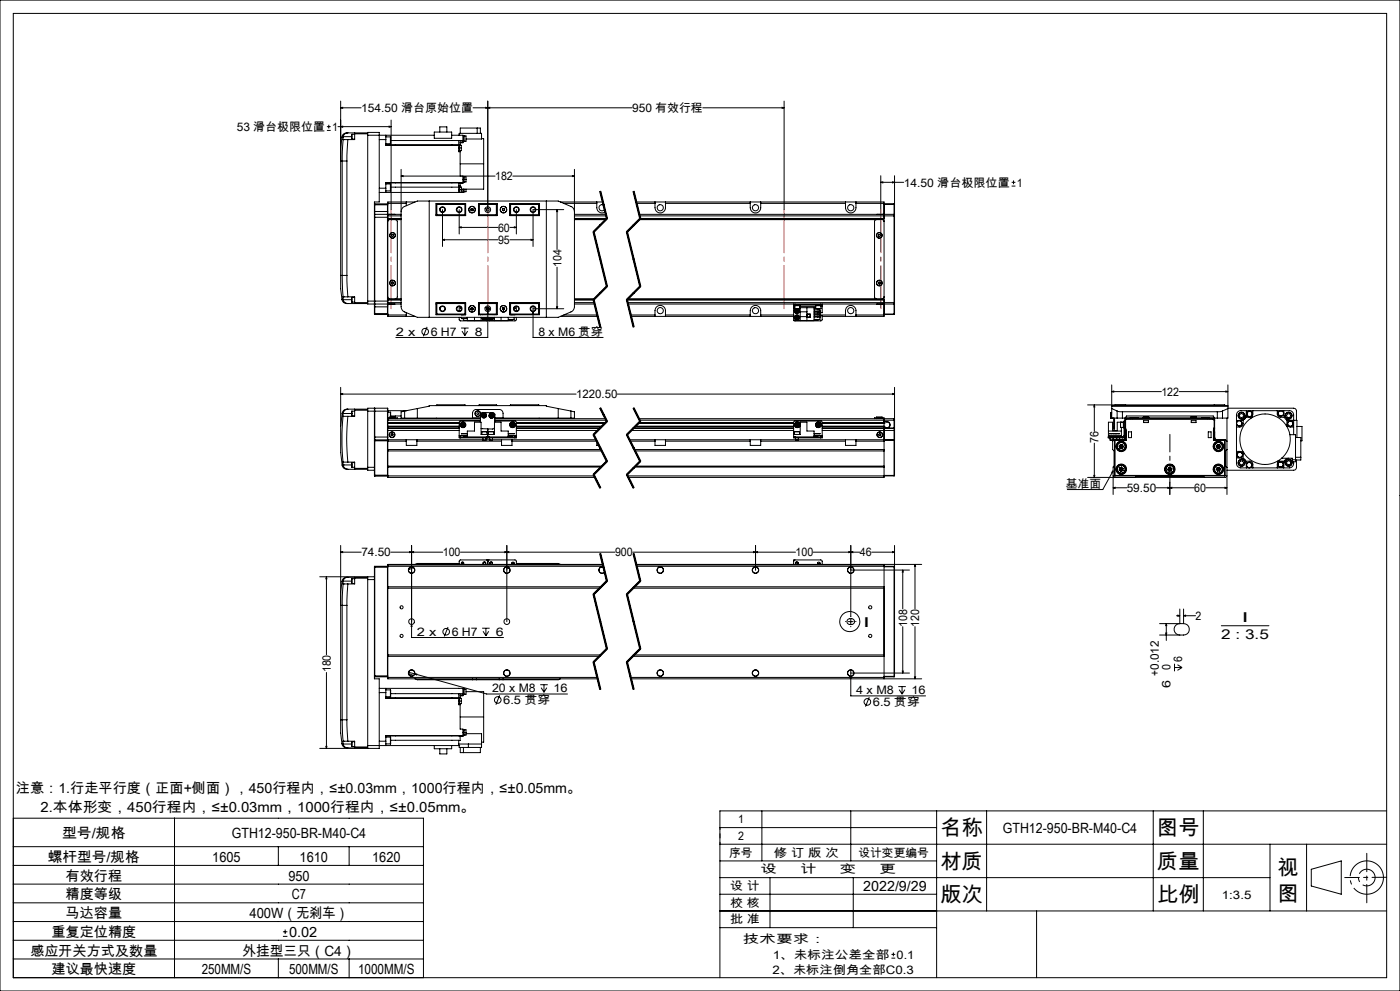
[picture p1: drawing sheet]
<svg xmlns="http://www.w3.org/2000/svg" width="420mm" height="297mm" viewBox="0 0 420 297" stroke-linecap="round" stroke-linejoin="round" font-family="sans-serif">
<defs><g id="words">
<g font-size="6.3">
<text x="282.1" y="250.3">名称</text>
<text x="347.1" y="250.3">图号</text>
<text x="282.1" y="260.3">材质</text>
<text x="347.1" y="260.3">质量</text>
<text x="383.3" y="262.1">视</text>
<text x="383.3" y="269.9">图</text>
<text x="282.1" y="270.3">版次</text>
<text x="347.1" y="270.3">比例</text>
</g>
<g font-size="4.2">
<text x="4.8" y="237.6">注意：1.行走平行度（正面+侧面），450行程内，≤±0.03mm，1000行程内，≤±0.05mm。</text>
<text x="12.2" y="243.3">2.本体形变，450行程内，≤±0.03mm，1000行程内，≤±0.05mm。</text>
<text x="18.6" y="251.3">型号/规格</text>
<text x="69.5" y="251.3">GTH12-950-BR-M40-C4</text>
<text x="300.8" y="249.5">GTH12-950-BR-M40-C4</text>
<text x="14.4" y="258.3">螺杆型号/规格</text>
<text x="19.7" y="263.9">有效行程</text>
<text x="63.7" y="258.3">1605</text>
<text x="86.5" y="263.9">950</text>
<text x="89.9" y="258.3">1610</text>
<text x="111.7" y="258.3">1620</text>
<text x="19.7" y="269.5">精度等级</text>
<text x="87.6" y="269.5">C7</text>
<text x="259" y="267">2022/9/29</text>
<text x="19.7" y="275.2">马达容量</text>
<text x="74.9" y="275.2">400W（无刹车）</text>
<text x="15.5" y="280.8">重复定位精度</text>
<text x="86.7" y="280.8">0.02</text>
<text x="9.1" y="286.4">感应开关方式及数量</text>
<text x="72.7" y="286.4">外挂型三只（C4）</text>
<text x="15.5" y="292">建议最快速度</text>
<text x="60.5" y="292">250MM/S</text>
<text x="86.7" y="292">500MM/S</text>
<text x="107.4" y="292">1000MM/S</text>
</g>
<g font-size="4.1">
<text x="259" y="187.8">I</text>
<text x="366.4" y="191.6">2 : 3.5</text>
<text x="372.5" y="186.4">I</text>
</g>
<g font-size="3.5">
<text x="108.4" y="33.6">154.50 滑台原始位置</text>
<text x="189.6" y="33.6">950 有效行程</text>
<text x="71" y="39.2">53 滑台极限位置 1</text>
<text x="148.5" y="54">182</text>
<text x="271.1" y="55.9">14.50 滑台极限位置 1</text>
<text x="149.4" y="69.4">60</text>
<text x="149.4" y="73.1">95</text>
<text x="168.4" y="80.1" transform="rotate(-90 168.4 80.1)">104</text>
<text x="118.8" y="100.6">2 x</text>
<text x="129.2" y="100.6">6 H7</text>
<text x="142.4" y="100.6">8</text>
<text x="161.5" y="100.6">8 x M6 贯穿</text>
<text x="172.9" y="119.3">1220.50</text>
<text x="348.4" y="118.6">122</text>
<text x="329.6" y="132.8" transform="rotate(-90 329.6 132.8)">76</text>
<text x="319.8" y="146.2">基准面</text>
<text x="338" y="147.5">59.50</text>
<text x="358.3" y="147.5">60</text>
<text x="108.4" y="166.7">74.50</text>
<text x="132.9" y="166.7">100</text>
<text x="184.5" y="166.7">900</text>
<text x="238.7" y="166.7">100</text>
<text x="258" y="166.7">46</text>
<text x="358.7" y="185.8">2</text>
<text x="125.1" y="190.6">2 x</text>
<text x="135.5" y="190.6">6 H7</text>
<text x="148.7" y="190.6">6</text>
<text x="272.1" y="187.8" transform="rotate(-90 272.1 187.8)">108</text>
<text x="275.8" y="187.8" transform="rotate(-90 275.8 187.8)">120</text>
<text x="99.2" y="201.5" transform="rotate(-90 99.2 201.5)">180</text>
<text x="347.6" y="202.5" transform="rotate(-90 347.6 202.5)">+0.012</text>
<text x="351.2" y="200.8" transform="rotate(-90 351.2 200.8)">0</text>
<text x="354.7" y="198.3" transform="rotate(-90 354.7 198.3)">6</text>
<text x="147.6" y="207.5">20 x M8</text>
<text x="166" y="207.5">16</text>
<text x="256.8" y="208.1">4 x M8</text>
<text x="273.4" y="208.1">16</text>
<text x="351.2" y="206.1" transform="rotate(-90 351.2 206.1)">6</text>
<text x="151" y="211">6.5 贯穿</text>
<text x="261.9" y="211.6">6.5 贯穿</text>
<text x="221.4" y="246.8">1</text>
<text x="221.4" y="251.8">2</text>
<text x="218.8" y="256.8">序号</text>
<text x="232.2" y="256.8">修 订 版 次</text>
<text x="257.5" y="256.8">设计变更编号</text>
<text x="228.2" y="261.8">设</text>
<text x="240.1" y="261.8">计</text>
<text x="252" y="261.8">变</text>
<text x="263.9" y="261.8">更</text>
<text x="219.1" y="266.7">设 计</text>
<text x="366.6" y="269.3">1:3.5</text>
<text x="219.1" y="271.7">校 核</text>
<text x="219.1" y="276.7">批 准</text>
<text x="222.9" y="282.7">技术要求：</text>
<text x="231.8" y="287.3">1、未标注公差全部 0.1</text>
<text x="231.7" y="291.8">2、未标注倒角全部C0.3</text>
</g>
</g></defs>
<g fill="none" stroke="#000" stroke-width=".3">
<path d="M0 0h420v297h-420zM4 4h412v289h-412zM98.1 39.1h1.1M98.1 38h1.1M98.6 37.4v1.1M101.4 38h15.9M102.2 32.3l.6-.1v.3zM102.2 38l.6-.2v.3zM102.2 32.3h6.1M102.2 30.3v52.2M104.4 39.8h-.4a1.43 1.43 0 0 0-1.4 1.3M104.4 39.8a1.4 1.4 0 0 0-1.5 1.2"/>
<path d="M104.4 39.8h5.9M106.4 39.8v.3M116.7 37.8l.6 .2-.6 .1zM117.3 36v26.8M130.3 39.6h5.2v1.8h-5.2zM131.9 39.6v-1.6h2.2v1.6M138.1 40v-1.6h6v1.6M141.9 32.3h47.7M143.2 38.4v1.6M145.7 32.2l.6 .1-.6 .2zM146.3 30.3v32.5M146.3 32.3l.6-.1v.3z"/>
<path d="M210.8 32.3h24.4M234.6 32.2l.6 .1-.6 .2zM235.2 30.3v32.5M102.6 41.1l-.4 3.2v4h.5M102.6 41.1h.3M102.7 48.3h1.4M102.7 48.3v34.2M102.9 41.1v.7M102.9 41.8l-.2 6.5M102.9 41.8h.1M102.9 41.8h1.5M102.9 41v.1"/>
<path d="M102.9 41h2.6M104.1 48.3v34.2M104.4 41.8l-.3 6.5M105.6 40.2v1.5M105.6 40.2h.8M105.6 41.7h.8M106.4 40.1v1.7h-2M106.4 40.1h3.9M110.3 40.5v-.8h3.5v20.8h-1.5v30.6M110.3 40.5v49.7M110.3 40.5h20M113.8 41.8h1.9"/>
<path d="M113.8 56.4h1.9M115.7 41.8v1.7h22.1v1.7M115.7 56.4v1.3M115.7 40.5v1.3M115.7 43.1h1.4M115.7 41h1.4M115.7 57.2h1.4M115.7 55.1h1.4M115.7 54.8h23.2M115.7 43.4h21.9M117.1 41v2.1M117.1 55.1v2.1"/>
<path d="M117.2 42.1h21.7M117.2 56.1h20.4M120.3 52.8l.6-.2v.3zM120.3 50.8v41.1l.3 .9 .5 .5 4.1 1.8h42.3l4.3-2 .5-1.2v-41.1M120.3 52.8h28.2M135.5 40.5h3.4v1.6M137.6 43.4v.9M137.6 44.3v1.2h.4M137.6 54.8h.1M137.6 42.1h.1M137.6 42.1v1.3M137.6 54.8v1.3"/>
<path d="M137.6 56.1v1.6M137.6 57.7h.1M137.6 56l.8 .1v.8M137.6 40.5h.1M137.6 44.3h.8M137.6 55.7h.4M137.6 43.3h.4M137.6 56.9h.8M137.8 40.5v-.5h6.7v1.7h-4.7M137.8 43.6h.6v.7M137.8 56v1.7M138 45.2v.3"/>
<path d="M138 55.7v.4M138 43.3v.3M138 45.5v7.3M138 57.6v.1M138 49.1h7.1M138.4 44.3v.9h-.8M138.4 56.9v.7M138.9 52.8v2M138.9 52.9l.9 .1v.8M138.9 54.8l-.9 .1v.8M138.9 42.1v.4M138.9 42.5h-.9v.8"/>
<path d="M138.9 40.7l.1 1.7M138.9 42.5v.3h-.9M138.9 56.7v1h-25.1M138.9 53.8h.9M139 52.9v1.7l-23.3 .1v1.7M139 40.7h.8v1.6h-.6M139 56.7v.8M139.2 52.9v1.7h-.2M139.2 40.7v1.7h-.3M139.2 56.7v.8h-.3M139.8 53.8v.7h-.6M139.8 56.7v.8h-.6"/>
<path d="M144.5 41.6h.6v7.5M145.1 49.1v7.6h-6.7M153.8 52.8h18.5M171.7 52.6l.6 .2-.6 .1zM179.9 57.4l2 8.1M180.1 57.3l2 8.2-4 4 4 16.3-4 4M180.3 57.3l2 8.2M189.9 57.4l2 8.1M190.1 57.3l2 8.2M190.3 57.3l2 8.2M264.2 54.6l.6-.1v.3zM264.2 54.6h6.9"/>
<path d="M264.2 52.7v10.1M267.8 54.5l.6 .1-.6 .2zM268.4 52.7v11.7M303.5 55.8h1.1M303.5 54.6h1.1M304.1 54.1v1.1M112.3 65.1h4M112.3 63.4h4M112.3 61.4h4M112.4 64.2v26.9M112.4 61.1v3.1M112.4 64.2h3.8"/>
<path d="M112.4 61.1h3.8M112.4 64.2l-.1 .1M112.4 61.1l-.1 .1M116.2 64.2v26.9M116.2 61.1v3.1M116.2 64.2l.1 .1M116.2 61.1l.1 .1M116.3 64.2v.1M116.3 64.3v.8M116.3 65.1v25.1M116.3 64.2h4M116.3 65.5h4"/>
<path d="M116.3 61h5.6M116.3 64.7h4M116.8 64.2h.1M116.8 64.2h1.7M117.6 70.2l.3 .1 .2 .3-.2 .2h-.3l-.2-.3zM118.6 65.8l.4 .2 .2 .4v22.6l-.2 .4-.4 .1M120.3 65.8h-3.5l-.5 .6M120.3 63.5l.3-1 .5-.5 4.1-1.7h42.3l4.1 1.7 .4 .5 .3 1M121.9 60.5v1.2M124.5 60.5h-8.2v3.7M128.8 60.3v34.8M130.8 64.2h.1"/>
<path d="M130.8 61h8.9v3.6h-8.9zM130.9 61.1v3.5M130.9 61.1h8.8M130.9 61.1l.2 .1M131.1 61.2h8.4M131.1 61.2v3.2M131.1 64.4l-.2 .2h8.8M131.1 64.4h8.4M132.8 71.9l.5-.2v.3zM132.8 62.8v11.1M132.8 71.9h16.6M137.8 68.2l.6-.2v.3z"/>
<path d="M137.8 62.8v7.3M137.8 68.2h11.6M139.5 61.2l.1-.1v3.5l-.1-.2M139.5 61.2v3.2M141.3 63l.3 .1M141.3 62.6v.4M141.6 62.5l.3 .1M141.6 62.5l-.3 .1M141.9 62.6v.4M141.9 63l-.3 .1M143.5 61l.1 .1M143.5 61.1h5.6"/>
<path d="M143.5 61h5.6v3.6h-5.6zM143.5 64.6h5.6M143.6 61.1v3.5l.2-.2M143.6 61.1l.2 .1M143.8 61.2h5.1M143.8 61.2v3.2M143.8 64.4h5.1M148.9 61.2l.1-.1v3.5l-.1-.2M148.9 61.2v3.2M150.7 63l.3 .1M150.8 62.6l-.1 .4M151.1 62.5l.2 .1"/>
<path d="M151.1 62.5l-.3 .1M151.3 62.6v.4M151.3 63l-.3 .1M153 61h8.9v3.6h-8.9zM153 71.9h6.9M153 68.2h1.9M153.2 61.2h8.4M153.2 61.2v3.2M153.2 64.4l-.2 .2h8.7l-.1-.2M153.2 64.4h8.4M153.6 61v.1M154.3 68l.6 .2-.6 .1z"/>
<path d="M154.9 62.8v7.3M159.3 71.7l.6 .2-.6 .1zM161.6 61.2v3.2M161.7 61.1v3.5M161.7 64.2h.2M161.7 61.1h-8.7l.2 .1M161.7 61.1l-.1 .1M163.9 60.3v34.8M167.1 62.8v12M167.1 62.8l.2 .6h-.3zM168.1 60.5h12.7M169.1 62.8h-9.2v11.1"/>
<path d="M169.2 61h9.8M172.3 65.8h9.5M172.3 64.2h9.5M172.3 65.5h9.7M172.3 64.7h9.6M177.9 69.5l4 16.4M178.3 69.5l4 16.3M179 60.5a3.2 3.2 0 0 0 .5 2.9l1.1 .4 1-.3M181 61.5a.91 .91 0 0 0-1.2 .3 .91 .91 0 0 0 .3 1.2 .91 .91 0 0 0 1.3-.2M181.9 65.4l-4 4M182.2 65.6l-4 4M187.9 69.5l4 16.4"/>
<path d="M188.3 69.5l4 16.3M190.9 60.5h74.3v34.3h-18.5M191 61h5.5M191.7 64.2h76.5M191.8 65.8h73l.4 .6M191.8 64.7h76.4M191.9 65.4l-4 4M192.1 65.5h73.1M192.1 65.5l-4 4 4 16.3-4 4M192.2 65.6l-4 4M196.5 60.5a3.2 3.2 0 0 0 .5 2.9 1.56 1.56 0 0 0 1.7 .3 1.56 1.56 0 0 0 .9-1.4v-1.8M199.6 61h25.5"/>
<path d="M225.1 60.5a3.2 3.2 0 0 0 .4 2.9 1.56 1.56 0 0 0 1.7 .3 1.56 1.56 0 0 0 1-1.4v-1.8M228.2 61h25.4M253.6 60.5a3.2 3.2 0 0 0 .5 2.9 1.56 1.56 0 0 0 1.7 .3 1.56 1.56 0 0 0 1-1.4v-1.8M256.8 61h8.4M262.9 65.8l-.5 .5v22.8l.5 .4M263.1 64.2h.1M263.1 64.2h1.7M263.5 70.4l.5-.1 .1 .3-.2 .3zM265.2 61.1h3M265.2 61.2h3M268.2 64.7h.2M268.2 64.2v.5"/>
<path d="M268.2 64.2l.2 .2M268.2 61.1v.1M268.2 61.2v3M268.2 64.7v26M268.4 64.4v.3M268.4 64.7v26M102.2 82.5v4l.4 3.2M102.2 82.5h.5M102.6 89.7a1.55 1.55 0 0 0 1.8 1.3M102.7 82.5l.2 6.5M102.7 82.5h1.4M102.9 89.7h-.3"/>
<path d="M102.9 89.7v.1M102.9 89h.1M102.9 89h1.5M102.9 89v.7M102.9 89.8a1.42 1.42 0 0 0 1.5 1.2M102.9 89.8h2.6M104.1 82.5l.3 6.5M104.4 89h2v1.7M104.4 91h5.9M105.6 89.1v1.5M105.6 89.1h.8M105.6 90.6h.8"/>
<path d="M106.4 90.7v.3M106.4 90.7h3.9M110.3 90.2v.9h2M110.3 90.2h6M112.3 91.1v.9M112.3 92l.1 2.3M112.3 93.9h4M112.3 91l.1 .1M112.3 92h4M112.4 91.1v3.2M112.4 91.1h3.8M112.4 94.3h3.8"/>
<path d="M116.2 91.1v3.2M116.3 89l.5 .5h3.5M116.3 91v.1M116.3 90.2v.8M116.3 91.1v3.7h8.2M116.3 89.8h4M116.3 91.1h4M116.3 94.4h5.6M116.3 90.7h4M116.3 91l-.1 .1M116.3 94.2l-.1 .1M116.8 91.1v.1"/>
<path d="M117.7 84.5l.3 .1 .1 .3-.3 .3-.3-.1-.1-.4zM118.5 91.1l-1.7 .1M121.9 93.7v1.1M128.1 98l-1.1 2.8M130.8 91.1h.1M130.8 90.7h8.9v3.6h-8.9zM130.9 90.7v3.6M130.9 94.3h8.8M131.1 94.1h8.4M131.1 91h8.4M131.1 91v3.1M131.1 94.1l-.2 .2"/>
<path d="M137.8 95.1v.8l.3 .3 8-.1M137.8 91.8v1.4M138.1 92.5h.1M138.1 92.5h.4zM138.1 91.9v.6M138.3 98.3h2.3M138.4 95.1v.2M138.4 94.3h.1M138.4 92.6h.1M138.4 92.6v.2M138.4 95.1v.4h1.8M138.6 95.5h.4"/>
<path d="M138.6 99.2l.9 1.4M139.1 94.3h.1M139.1 95.5v.5h1.1M139.5 98.3v2.3M139.5 91l.1-.2v3.5l-.1-.2M139.5 91v3.1M139.7 90.8h-8.8l.2 .2M140.2 95.1v1h12.3v-1M140.3 99.2l-.8 1.4M141.3 92.7l.3 .2M141.3 92.4v.3M141.6 92.2l.3 .2"/>
<path d="M141.6 92.2l-.3 .2M141.9 92.4v.3M141.9 92.7l-.3 .2M142.3 95.1v1M143.5 90.7h5.6v3.6h-5.6zM143.5 94.3h5.6M143.5 90.8h5.6M143.6 94.3h-.1M143.8 91l-.2-.2v3.5M143.8 94.1h5.1M143.8 91h5.1M143.8 91v3.1"/>
<path d="M143.8 94.1l-.2 .2M144.1 94.3h.1M144.2 94.3h.1M144.3 95.1v1M144.4 95.1v.3h1.5M144.4 95.4h1.5M144.6 95.4a.76 .76 0 0 0 .9 .5 .76 .76 0 0 0 .6-.8 .74 .74 0 0 1-.6 .8 .74 .74 0 0 1-.9-.5M144.8 94.3h.1M145 95.4l.2 .2M145.2 95.4v.2M145.5 95.4l.1 .1M145.6 95.5l-.4 .1"/>
<path d="M145.6 95.4v.1M145.9 92.7l.1 .1M145.9 92.5h.1M145.9 92.3v.2M145.9 95.1v.3M146 92.2h.6M146.3 93.4l.2 .6h-.3zM146.3 91.7v9.4h-27.6M146.5 95.1a.78 .78 0 0 0 .7 .8 .78 .78 0 0 0 .9-.5M146.7 92.5h.1M146.7 95.4h1.5M146.7 92.3v.2"/>
<path d="M146.7 95.1v.3M146.7 92.7l-.1 .1M147 95.4h.1M147 95.4l.4 .2M147.4 95.4v.2M147.6 95.4l-.2 .2M147.9 94.3h.1M148.2 95.1v.3M148.3 95.1v1M148.5 94.3h.1M148.9 91l.1-.2v3.5l-.1-.2M148.9 91v3.1"/>
<path d="M150.3 95.1v1M150.7 92.7l.3 .2M150.8 92.4l-.1 .3M151.1 92.2l.2 .2M151.1 92.2l-.3 .2M151.3 92.4v.3M151.3 92.7l-.3 .2M153 90.7h8.9v3.6h-8.9zM153.2 94.1l-.2 .2h8.7M153.2 94.1h8.4M153.2 91h8.4M153.2 91v3.1"/>
<path d="M153.2 91l-.2-.2h8.7l-.1 .2M153.6 94.3h.1M153.6 95.7v.3h-1.1M154.2 92.5h.3zM154.2 94.3h.1M154.2 95.1v.6h-1.7M154.3 95.1l-.1 .2M154.5 92.5h.1M154.5 91.9v.6M154.9 95.1v.8l-.3 .3-8.1-.1M154.9 91.8v1.4M159.9 92.5h9.2"/>
<path d="M159.9 93.4l.2 .6h-.4zM159.9 91.7v9.4h21M161.6 91v3.1M161.6 94.1l.1 .2M161.7 90.7v3.6M161.7 91.1h.2M167 91.9h.3l-.2 .6zM167.1 80.1v12.4M168.1 94.8h11.2M169.2 94.4h9.8M172.3 89.5h6.1M172.3 89.8h5.8"/>
<path d="M172.3 91.1h6.1M172.3 90.7h6M177.9 89.9l2 8.1M178.1 89.8l2 8.2M178.3 89.8l2 8.1M179 93.9v.9M181.9 85.7l-4 4M182.2 86l-4 4M187.9 89.9l2 8.1M188.1 89.8h77.1M188.1 89.8l2 8.2M188.3 89.8l2 8.1"/>
<path d="M188.3 90.7h79.9M188.4 91.1h79.8M189.2 94.4h7.3M189.3 94.8h48.8M191.9 85.7l-4 4M192.2 86l-4 4M196.5 94.8a3.2 3.2 0 0 1 .5-2.8 1.56 1.56 0 0 1 1.7-.4 1.56 1.56 0 0 1 .9 1.5v1.7M199.6 94.4h25.5M225.1 94.8a3.2 3.2 0 0 1 .4-2.8 1.56 1.56 0 0 1 1.7-.4 1.56 1.56 0 0 1 1 1.5v1.7M228.2 94.4h9.9M238.1 91.4h.4M238.1 91.4v.4"/>
<path d="M238.1 91.8v4.3h6.1v-3.9h-4.2M238.1 91.1v.3M238.1 92.2h.3M238.1 91.8h.3M238.4 91.4v.2h1.7v-.2M238.4 92.5h1M238.4 91.6v.9M238.5 91.1v.3M238.5 91.4h7.7M238.7 95l.1 .5M238.7 95l.8 .3M238.7 93.3l.3 .3"/>
<path d="M238.7 92.5a.77 .77 0 0 0-.3 1 .77 .77 0 0 0 1 .4 .77 .77 0 0 0 .4-1.1M238.7 92.9v.4M238.7 92.9l.7 .5M238.8 95.5l.3 .1M238.8 92.5a.73 .73 0 0 0-.4 1 .73 .73 0 0 0 1 .3 .73 .73 0 0 0 .3-.9M239 94.8l.4 .1M239 94.8l-.3 .2M239 94.8l.1 .8M239.1 92.7l-.4 .2M239.1 92.7l.4 .3M239.1 92.7l-.1 .9M239.4 92.5l.3 .4"/>
<path d="M239.4 92.5h.6M239.4 94.9l.1 .4M239.4 94.9l-.6 .6M239.4 92.5l.4 .3M239.4 93.4l-.4 .2M239.5 93l-.1 .4M239.5 93l-.8 .3M239.5 95.3l-.4 .3M240 92.5h-.6M240 91.6v.9M240 91.8h4.7M240.1 92.2v3.9"/>
<path d="M240.1 93.4h2M240.1 94.9h2M242.1 92.2v3.9M242.1 94.2h1v.9h-1zM243 94.2v.8h-.9M244.2 92.8h1.8v.5M244.2 93.6h1.8v.4h-1.8M244.2 94.3h1.8v.5h-1.8M244.2 95h1.8M244.2 93.3h1.8M244.2 92.3h.5M244.7 91.4v.2h1.6"/>
<path d="M244.7 92.5h.1M244.7 92.5h.8M244.7 91.6v.9M244.8 92.5h.7M245.3 94.8v.2l.2-.2 .5 .2M245.3 92.5v.3M245.3 94v.3M245.3 95.7v.3h-1.1M245.5 92.8h.4M245.5 92.5h.8M245.5 94.8h.2M246 93.3l-.4 .2-.3-.2v.3"/>
<path d="M246 93.1v.2M246 95.1v.2M246 94.6h.7l-.1 1.3-.3 .3-8-.1M246 95v.7h-1.8M246 94.4h7.6M246.2 91.4h.5M246.2 91.1v.3M246.3 92.5h-.8M246.3 91.6v.9M246.3 91.8h.4M246.3 91.4v.2M246.7 91.4v.4"/>
<path d="M246.7 91.1v.3M246.7 91.8v1.9h-.7M253.6 94.8a3.2 3.2 0 0 1 .5-2.8 1.56 1.56 0 0 1 1.7-.4 1.56 1.56 0 0 1 1 1.5v1.7M256.8 94.4h8.4M263.1 91.1h.1M263.5 84.7l.2-.2 .4 .1v.3l-.3 .3-.3-.1zM264.8 91.1l-1.7 .1M265.2 89l-.4 .5h-76.5M265.2 94.1h3M265.2 94.3h3M268.2 90.7h.2M268.2 90.7v.4"/>
<path d="M268.2 94.1h.2M268.2 94.1v.2M268.2 91.1v3M268.4 90.7v.3M268.4 91l-.2 .1M268.4 94.1l-.2 .2M268.4 91v3.1M102.2 118.1l.6-.2v.3zM102.2 116.1v11.5M102.2 118.1h70.6M185.2 118.1h83.2M267.8 117.9l.6 .2-.6 .1z"/>
<path d="M268.4 116.1v26.4M333.5 117.4l.6-.2v.3zM333.5 115.4v9.9M333.5 117.4h14.9M353.7 117.4h14.7M367.8 117.2l.6 .2-.6 .1zM368.4 115.4v9.9h-1.7M102.2 127.6v8l.5 3.8M102.7 139.4a1.52 1.52 0 0 0 1.7 1.2M102.7 139.4h.1M102.7 123.9h.1M102.7 123.9h.2"/>
<path d="M102.7 123.9l-.5 3.7M102.9 138.5h1.5M102.9 124.8a74.3 74.3 0 0 0 0 13.7M102.9 124.8h1.5M102.9 138.5v.8M102.9 123.9v.9M102.9 123.9h.1M102.9 139.3h.1M102.9 139.3a1.46 1.46 0 0 0 1.5 1.3M102.9 139.3l-.2 .1M102.9 123.9h2.6M102.9 139.3h2.6"/>
<path d="M104.4 122.6h-.2a1.45 1.45 0 0 0-1.5 1.3M104.4 124.8a66.9 66.9 0 0 0 0 13.7M104.4 122.6a1.44 1.44 0 0 0-1.5 1.3M104.4 138.5h2v1.9M104.4 122.6h5.9M105.5 139.3l.1 .7M105.5 123.9l.1 .7M105.6 138.6l-.1 .7M105.6 123.2l-.1 .7M105.6 138.6v1.4M105.6 123.2v1.4M105.6 138.6h.8"/>
<path d="M105.6 123.2h.8M105.6 124.6h.8M106.4 122.6v.3M106.4 122.9v1.9h-2M106.4 122.9h3.9M110.3 123.2h6M110.3 123.2v16.8M112.3 122.3v9.6M112.3 122.4l.1 9.4M112.3 131h4M112.3 131.9l.1 10.8M112.3 132.1h4"/>
<path d="M112.4 131.8v10.9M112.4 131.8h3.8M112.4 131.8l-.1 .1M116.2 122.3h-5.9v.9M116.2 122.3v9.5M116.2 122.3l.1 .9M116.2 131.8v10.9M116.2 131.8l.1 .1M116.3 128.3v.1M116.3 123.2v2.7M116.3 125.2h.6M116.3 131v.8"/>
<path d="M116.3 131.8v11.3h62.2M116.3 131.8h5.6M116.3 132.2h5.6M116.3 134.7h64M116.3 135.1h64.2M116.3 140h64M116.3 139.7h64.3M116.3 125.5h27.8M116.3 127.7h21.5M116.3 126.9h21.5M116.3 125.9h27.8M116.3 128.3h21.5"/>
<path d="M116.3 128.4h21.5M116.3 129h21.5M116.3 123.5h.8M116.3 125.9v2.4M116.3 128.4v2.6M116.3 123.1h5.8M116.9 125h.1M116.9 125.1h1.7M116.9 125.2h1.7M116.9 125.1v.4M116.9 125h1.7M117.1 123.5l.1 1.5"/>
<path d="M117.1 123.5v1.5M117.2 124.7h3.1M117.4 130.1l.3-.1 .2 .2v.3l-.3 .1-.3-.2zM118.6 125.1h.1M118.6 125.2h.6v.3M118.6 125.1v.4M121.4 125.3h20.3v-1.4a1.14 1.14 0 0 1 1.2-1.2h6.9a1.14 1.14 0 0 1 1.1 1.2v1.4h20.4M121.4 123.2l-1.1 .2v1.9h1.1M121.4 123.2v2.1M121.9 131.8h3.2M121.9 131.8v1.7h3.2v-1.7M125.1 131.8h19.8"/>
<path d="M125.1 132.2h25.4M125.2 122.4v2.9M130.9 121.5h8.7M130.9 121.5v.1M130.9 125.3v.2M137.8 127.8h-21.5l21.5 .1M137.8 126.7h-21.5l21.5 .1M137.8 130.9h.4M137.8 130.9v.3h.4M137.8 130.5v.4M137.8 130.5h2.4M138.2 130.9h7.7"/>
<path d="M138.2 131.2h7.7M138.2 130.9v.3M138.5 127.1v.5M138.5 127.6l.4 .1M138.5 127.1l.4 .2M138.9 126.9l-.4 .2M138.9 126.9l.4 .2M138.9 127.3l.4 .2M138.9 126.9v.4M138.9 127.3v.4M138.9 127.3l-.4 .3M139.3 127.5l-.4 .2"/>
<path d="M139.3 127.1v.4M139.3 127.1l-.4 .2M139.6 121.5v.1M140.2 130.9v-1.7h2.1v-2.7h2v3.7h4v-3.7h2v2.7h2.2v1.7M140.2 130.6h-1.1v.2h1.1M140.2 129.9h-1.8l1.8 .1M141.7 125.2h2.5M143.6 121.5h5.4M143.6 121.5v.1M144.1 126.5l.1-2.3 .1-.3 .5-.3 3.4 .2 .3 .4-.1 2.3M144.1 126.2l-6.2 .1-.1 .2v4M144.6 129.4h1.5"/>
<path d="M144.6 129.4v.8M144.6 129.4h.1M144.8 124.4l.1 .4M144.8 124.4l.8 .2M144.9 131.9h.9M144.9 131.2v.7M144.9 124.8l.4 .1M145.1 124.1l-.3 .3M145.1 124.1l.4 .1M145.1 124.1l.2 .8M145.5 124.2l.1 .4M145.5 124.2l-.6 .6"/>
<path d="M145.6 124.6l-.3 .3M145.8 131.2v.7M145.8 131.8h1.1M145.9 130.9h.9M145.9 131.2h.4M145.9 130.9v.3M146.1 129.4v.8M146.3 131.2h.5M146.3 128.5v2.7M146.6 129.4h.1M146.5 129.4h1.6M146.5 129.4v.8"/>
<path d="M146.6 129.4h1.5M146.8 130.9h7.7M146.8 131.2h7.7M146.8 130.9v.3M146.9 131.9h.8M146.9 131.2v.7M147.1 124.5l.1 .4M147.1 124.5l.4 .1M147.2 124.9l.4 .1M147.4 124.1l-.3 .4M147.4 124.1l.4 .1M147.4 124.1l.1 .5"/>
<path d="M147.5 124.6l-.3 .3M147.5 124.6l.1 .4M147.5 124.6l.4 .1M147.7 131.8h2.8M147.7 131.2v.7M147.8 124.2l.1 .5M147.8 124.2l-.3 .4M147.9 124.7l-.3 .3M148.1 129.4v.8M148.3 128.2l-.4 .4-3.6-.2M148.4 126.2l6.4 .1 .1 4.2M148.4 125.9h33.5"/>
<path d="M148.4 125.5h33.2M148.4 125.2h2.5M149 121.5v.1M150.5 131.8h3.1M150.5 131.8v1.7h3.1v-1.7M152.5 130.6h1.1v.2h-1.1M152.5 129.9h1.7l-1.7 .1M152.5 130.5h2.4M153 121.5h8.7M153 121.5v.1M153.4 127.1v.5M153.4 127.6l.4 .1"/>
<path d="M153.4 127.1l.3 .2M153.6 131.8h25.2M153.6 132.2h25.4v1.3h.7M153.7 126.9l.4 .2M153.7 126.9l-.3 .2M153.7 126.9v.4M153.7 127.3l-.3 .3M153.7 127.3l.4 .2M153.7 127.3l.1 .4M154.1 127.1v.4M154.1 127.5l-.3 .2M154.1 127.1l-.4 .2"/>
<path d="M154.5 130.9h.4M154.5 130.9v.3M154.9 130.9v.3h-.4M154.9 130.5v.4M154.9 127.8h25.7M154.9 126.8h26.6M154.9 127.7h25.7M154.9 126.9h26.6M154.9 128.3h25.2M154.9 128.4h25.1M154.9 129h24.5M154.9 127.9h25.6"/>
<path d="M154.9 126.7h26.7M161.7 121.5v.1M161.7 125.3v.2M167.5 122.4l-3.6-.7v-.1h-35.1v.1l-7.4 1.5M167.5 122.4v2.9M167.5 122.4l3.8 .8M171.3 123.2l1 .2v1.9h-1M171.3 123.2v2.1M177.9 130.4l4 7.9M178.2 130.2l4 8M179.9 122.4l2 4M180.1 122.3l2 4-4 4 4 7.9-4 4 2 4"/>
<path d="M180.2 122.2l1 2M181.2 124.2l1 2zM181.9 126.2l-4 4M181.9 138.1l-4 4M182.2 126.4l-4 4M182.2 138.4l-4 4M187.9 130.4l4 7.9M188.2 130.2l4 8M188.8 131.8h7.7M189 132.2h7.5M189.4 129h48.7M189.9 122.4l2 4"/>
<path d="M189.9 128.4h48.2M190.1 122.3l2 4-4 4 4 7.9-4 4 2 4M190.1 128.3h48M190.2 122.2l2 4M190.3 134.7h74.9M190.3 140h74.9M190.5 127.9h47.6M190.5 135.1h74.7M190.5 127.8h47.6M190.6 139.7h74.6M190.6 127.7h47.5M191.5 126.9h46.6"/>
<path d="M191.5 126.8h46.6M191.6 126.7h46.5M191.7 125.5h76.5M191.9 125.9h76.3M191.9 126.2l-4 4M191.9 138.1l-4 4M192.2 126.4l-4 4M192.2 138.4l-4 4M196.5 131.8h3.1M196.5 131.8v1.7h3.1v-1.7M199.6 131.8h25.5M199.6 132.2h25.5"/>
<path d="M225.1 131.8h3.1M225.1 131.8v1.7h3.1v-1.7M228.2 131.8h10.5M228.2 132.2h25.4M238.1 130.9h.4M238.1 130.2h2v-3.7h2v2.7h2.1v1.7M238.3 129.4h1.6M238.3 129.4v.8M238.5 130.9h7.7M238.5 130.9v.3M238.5 131.2h7.7M238.7 131.9h.8"/>
<path d="M238.7 131.2v.7M238.8 127.5l.3 .2M238.9 127l-.1 .5M238.9 127l.3 .3M239.2 127.3l-.4 .2M239.2 127.3l.3 .3M239.3 126.9l.3 .3M239.3 126.9l-.4 .1M239.3 126.9l-.2 .8M239.5 131.2v.7M239.5 131.8h14.1M239.5 127.6l-.4 .1"/>
<path d="M239.6 127.2l-.1 .4M239.6 127.2l-.4 .1M239.8 129.4h.1M239.8 129.4h-1.5M239.9 129.4v.8M244.2 130.6h1.1v.2h-1.1M244.2 129.9h1.8l-1.8 .1M244.2 130.5h2.5M245.1 127.1v.5M245.1 127.1l.8 .4M245.1 127.6l.4 .1M245.5 126.9l.4 .2"/>
<path d="M245.5 126.9l-.4 .2M245.5 126.9v.8M245.9 127.1v.4M245.9 127.1l-.8 .5M245.9 127.5l-.4 .2M246.2 130.9h.5M246.2 130.9v.3M246.7 126.7l18.5 .1M246.7 130.9v.3h-.5M246.7 130.5l-.2-4.2-8.1-.1-.3 .3v4.7h.4M246.7 130.5v.4M246.7 127.8h18.5"/>
<path d="M246.7 126.8h18.5M246.7 127.7h18.5M246.7 126.9h18.5M246.7 128.3h18.5M246.7 128.4h21.5M246.7 129h21.5M253.6 131.8h3.2M253.6 131.8v1.7h3.2v-1.7M256.8 131.8h11.4M256.8 132.2h8.4M263 125h.1M262.9 125.2h2.3v3.1"/>
<path d="M262.9 125.2h-.5v.3M262.9 125.1h1.8M262.9 125.1v.4M263 125.2h1.6M263 125l1.7 .1M263.6 130.2l.2-.2 .5 .3-.3 .3zM264.7 125.1v.4M265.2 127.8l-18.5 .1M265.2 128.3v14.8h-76.7M265.2 127.8h.1M265.2 126.8h.1M265.2 128.3h.1"/>
<path d="M265.2 131.9h3M265.2 126.4h.9M265.2 128.3h.9M265.2 128.2h.9M266.1 126.4a.97 .97 0 0 1 .9 .8 .97 .97 0 0 1-.7 1.1M266.1 126.4a.88 .88 0 0 1 .9 .9 .88 .88 0 0 1-.9 .9M266.1 126.4h.1M266.1 128.2v.1M266.3 128.3h1.9M266.3 128.3h-.2M268.2 131.8v.1M268.2 128.3h.2"/>
<path d="M268.2 125.5v.4M268.2 128.3v.1M268.2 128.4v.6M268.2 125.9v2.4M268.2 129v2.8M268.2 131.9v10.6M268.4 128.3l-.2 .1M268.4 128.3l-.2 .7M326.3 121.4l41.2 .1M328.3 121.4v7.9M328.3 132.8v10.3M328.3 121.4l.1 .6h-.2z"/>
<path d="M332.5 129.2h3.9M332.9 130.9h-.4v.3h.4M332.9 130.9h3.9M332.9 129.9l.7 .1zM332.9 131.2h1.1M332.9 130.9v.3M333 131.9h.9M333 131.2v.7M333.2 123.8l.1 1.5M333.3 123.8h-.1M333.3 123.7l-.1 .1M333.3 123.8v1.5"/>
<path d="M333.3 123.7v.1M333.3 123.7h.2M333.5 121.6h34.9M333.5 121.7h34.9M333.5 122.4l1.6 .8M333.9 129.9l.4 .1zM333.9 131.2v.7M334 131.2h.9M334 130.9v.3M334.1 128v.6h.3v-.6M334.1 125.3v2.7M334.1 128h.3"/>
<path d="M334.4 131.9h.1M334.4 121.5h3.4M334.4 121.5v.1M334.4 125.3v2.7M334.4 131.9v10.6M334.5 131.9h3.4M334.5 121.4l-.1 .1M334.5 131.9v10.6M334.6 129.9l.4 .1zM334.9 131.2h1.9M334.9 130.9v.3M335 131.2v.6"/>
<path d="M335.1 123.2l1.6 .2M335.1 125.3h1.6M335.1 125.3h-1.8M335.1 123.2v2.1M335.4 129.9l.4 .1zM335.7 133.7l.3 .6M335.7 133.7l.7 .1M335.9 131.2v.6M336 134.3l.6 .1M336.2 126.5v1.6zM336.2 128.1h.8M336.2 133.2l.6 .1"/>
<path d="M336.2 133.2l-.5 .5M336.2 133.2l.2 .6M336.3 130.6h-3.7v.2h3.7M336.4 133.8l.2 .6M336.4 133.8l.6 .1M336.4 133.8l-.4 .5M336.4 126.5h.1M336.4 128.1v2.8M336.5 140l.5 .4M336.5 140l-.7 .2M336.5 140l-.1 .6M336.7 125.3h.8l.5-.6h26l.4 .6"/>
<path d="M336.7 123.4v1.9M336.7 123.4h28.5M336.8 130.9v.3M336.8 133.3l.2 .6M336.8 133.3l-.4 .5M337 126.5h-1.8v2.6h-1.4v-2.6h-1.3v4.4M337 133.9l-.4 .5M337.2 126.5h-.2v1.7h.2M337.2 130.5l-.4 .4M337.2 130.5h.3M337.2 126.6h.3M337.2 126.6v3.9"/>
<path d="M337.5 131.1v.1M337.5 130.7l-.3 .4-.4 .1M337.5 131.1l-.5 .7M337.5 129.4v1.7M337.5 126.2h-.3v.4M337.5 129.4v1.8M337.5 129.4h.2M337.5 131.2h.2M337.6 128.4l.1 .6M337.6 131.2l-.5 .6M337.7 129.4v.1M337.7 128.3l.2 .7"/>
<path d="M337.7 128.3h.1M337.7 128.3l-.1 .1M337.7 129.4v1.8M337.7 121.4l.1 .1M337.7 125.9v2.4M337.7 131.1v.1M337.7 129h.2M337.7 131.8l.2 .1M337.7 131.8h-3.5l-.4 .4v2.5l.4 .4v4.6l-.3 .3v8.2M337.7 129v2.8M337.8 121.5v.1M337.9 129v2.9"/>
<path d="M338 125.6l-.3 .3M338 125.5v.1M338 125.5l-.5 .3 .2 .1M338 125.5h26M338 125.6h26M338.6 129.4h.8v1.8h-.8zM339.7 125.2h-.6v.3M339.7 125.2h22.5M339.7 125.2v.3M341.4 125.2h-3.8l-.1 4.2M342.9 125.2h.1M342.9 125.2h1.8"/>
<path d="M342.9 125.1h1.1M342.9 125.1v.1M343.1 126.1h1.4v.5h-1.4zM344 125l-1.1 .1M344 125l.7 .1M344 125.1h.7M344.7 125.2h-.1M344.7 125.1v.1M357.2 125.2h.1M357.2 125.2h1.8M357.2 125.1h1.2M357.2 125.1v.1"/>
<path d="M357.4 126.1h1.4v.5h-1.4zM358.3 125l-1.1 .1M358.3 125h.6M359 125.2h-.1M359 125.1h.1M359 125.1v.1M362.2 125.2h.6v.3M362.2 125.2v.3M362.5 129.4h.8v1.8h-.8zM364 125.6l.2 .3M364 125.5l.3 .2-.1 .2M364 125.5v.1"/>
<path d="M364 129h.2M364 131.9h3.4M364 129v2.9M364.1 121.5h3.4M364.1 121.5v.1M364.2 131.1v.1M364.2 131.8l-.2 .1M364.2 131.8h3.5l.4 .4M364.2 129v2.8M364.2 129.4h.1M364.2 128.3l-.2 .7M364.2 128.3l.1 .1"/>
<path d="M364.2 129.4v1.8M364.2 131.2h.1M364.2 128.3h.1M364.2 125.9v2.4M364.2 121.4l-.1 .1M364.3 125.2v.5M364.3 128.5v.9M364.3 131.2l.4 .6M364.3 125.2h-3.8M364.3 129.4v1.8M364.3 128.4l-.1 .6M364.4 131.1l.5 .7"/>
<path d="M364.4 125.3h.8M364.4 125.3v4.1M364.9 133.7l.2 .6M364.9 133.7l.6 .1M365.1 134.3l.7 .1M365.2 125.3h1.5M365.2 123.4v1.9M365.3 133.2l-.4 .5M365.3 133.2l.6 .1M365.3 133.2l.2 .6M365.5 133.8l.7 .1M365.5 133.8l-.4 .5"/>
<path d="M365.5 133.8l.3 .6M365.9 133.3l.3 .6M365.9 133.3l-.4 .5M366.2 133.9l-.4 .5M366.7 123.2l-1.5 .2M366.7 123.2v2.1M367.4 131.9h.1M367.4 131.9v10.6M367.5 121.5v.1M367.5 131.9v10.6M368.1 125.3v22.9M368.1 134.7l-.4 .4v4.6l.4 .4"/>
<path d="M368.4 122.3h19.7a.84 .84 0 0 1 .8 .9v2.8M368.4 122.4l-1.7 .8M370.9 135.3h1.4l.4 .3 .3-.2M370.9 137.2l1.6 .1M370.9 127v11.9a1.33 1.33 0 0 0 1.4 1.3h2.3M371.1 136.3a.83 .83 0 0 0 .9 .8 .83 .83 0 0 0 .8-.8M371.1 136.3a.83 .83 0 0 1 .9-.9 .83 .83 0 0 1 .8 .9M371.9 124.2l.6-.3 .5 .3v.7l-.5 .3-.6-.3zM372.1 138.1h.7l.3 .6-.3 .6h-.7l-.3-.6zM372.5 137.3l.5 .1M372.5 137.3a2.15 2.15 0 0 1 1.4 2.7v.2M373 137.4l.7 .8h1.2a.96 .96 0 0 1 .9 1v1"/>
<path d="M373.2 135.8l-.2 .1v1.5M373.7 125.1l-.7 .7v1.2a1.02 1.02 0 0 1-1.1 1h-1M373.7 125.1h1.5l.2 .2M373.8 124.7l-.1 .4M373.8 124.7a1.95 1.95 0 0 1-2.5 1.3h-.4M373.9 123.1l-.1 1.6M375.8 123.1v1.2l-.2 .5 .1 .3M383.2 123.1v1a.96 .96 0 0 0 1 1h1.1l.8 .7M383.3 138.2l.2 .3-.3 .5v1.2M383.7 138l.1 .2h1.5M384.1 123.1h-11.8a1.27 1.27 0 0 0-1.4 1.3v2.3M384.2 138.4a.85 .85 0 0 0-.8 .8 .85 .85 0 0 0 .8 .8"/>
<path d="M384.2 138.4a.85 .85 0 0 1 .8 .8 .85 .85 0 0 1-.8 .8M384.2 138.4a.85 .85 0 0 0-.9 .8 .85 .85 0 0 0 .9 .8M384.4 123.1h2.4a1.26 1.26 0 0 1 1.3 1.3v5.9M384.5 137.3h.1M385.1 123.1l.2 2M385.3 138.2l-.2 2M385.9 125.7l.3 .2M386 138.4l.6-.4 .6 .4v.6l-.6 .4-.6-.4zM386.1 125.8l2 .2M386.1 127.8l.3-.1 .4 .2 1.3 .1M386.1 125.8v1.5l-.2 .2M386.3 127a.83 .83 0 0 1 .8-.9 .83 .83 0 0 1 .8 .9"/>
<path d="M386.3 127a.83 .83 0 0 0 .8 .8 .83 .83 0 0 0 .8-.8M386.3 124h.6l.3 .6-.3 .5h-.6l-.4-.5zM386.6 137.3a1.46 1.46 0 0 0-1.3 .9M387 130.3h1.7v8.1h-1v-1.1h-3.2M387.2 126h1.9v5.1M387.7 137.8h1M388.1 138.4a1.44 1.44 0 0 1-1.3 1.8h-11.9M388.7 131.1h1.5v6.8h-1.5M388.7 137.1h1.5M388.9 137.9v2.1a.84 .84 0 0 1-.8 .9h-20M389.1 127.8h1.5v4.3h-.4M104.4 140.6h5.9"/>
<path d="M105.6 140h.8M106.4 140.4v.2M106.4 140.4h3.9M110.3 140v.9h2M110.3 140h2M112.3 142.4h4M112.4 142.7h3.8M177.9 142.3l2 4M178.2 142.2l2 3.9M178.3 142.6l-62.1 .1M187.9 142.3l2 4M188.2 142.2l2 3.9"/>
<path d="M188.2 142.6h80M265.2 142.5h3M268.2 142.5h.2M268.2 142.5v.1M268.4 142.5l-.2 .1M328.2 142.5h.2l-.1 .6zM333.9 141.1l-.1 .6-.3-.2zM333.9 141.1l-3.1 5.6h-10.6M333.9 146.2l.6-.2v.4zM333.9 146.2h4.1M333.9 142.6l.5 .5M334.4 142.5h.1"/>
<path d="M334.4 142.5l.1 .1M334.5 142.5v.1M334.5 142.6h32.9M334.5 142.5h32.9M335.8 140.9l.5 .4M335.8 140.2v.7M335.8 140.2l.6 .4M336.4 140.6l-.1 .7M336.4 140.6l.5 .4M336.9 141l-.6 .3M337 140.4l-.1 .6M337 140.4l-1.2 .5"/>
<path d="M340.9 142.7h20.1M341 142.6l-.5 .5M350.3 140.8l.4 .4M350.3 146l.6 .2-.6 .2zM350.5 140.2l-.2 .6M350.5 140.2l.4 .4M350.9 146.2l.6-.2v.4zM350.9 144.5v3.7M350.9 140.6l-.2 .6M350.9 140.6l.5 .5M351.2 140l-.7 .2M351.2 140l.4 .5"/>
<path d="M351.2 140l-.3 .6M351.4 141.1l-.7 .1M351.6 140.5l-.2 .6M351.6 140.5l-1.3 .3M358.2 146.2h-11.3M361 142.6l.4 .5M361.8 146.2h6.3M364.9 140.7l.3 .5M365.2 140.1l-.3 .6M365.2 140.1l.3 .5M365.5 140.6l-.3 .6M365.5 140.6l.4 .6"/>
<path d="M365.8 140l.4 .6M365.8 140l-.6 .1M365.8 140l-.3 .6M365.9 141.2h-.7M366.2 140.6l-.3 .6M366.2 140.6l-1.3 .1M367.4 142.5v.1M367.4 142.5h.1M367.5 146l.6 .2-.6 .2zM367.5 142.5l-.1 .1M368.1 142.6l-.4 .5h-41.4M95.9 172.9h16.4"/>
<path d="M97.9 172.9v23.3M97.9 172.9l.2 .6h-.3zM102.2 165.5l.6-.2v.3zM102.2 165.5h6.2M102.2 163.5v52.2M102.6 174.3l-.4 3.1v4h.5M102.6 174.3h.3M102.9 174.3v.7M102.9 175l-.2 6.4M102.9 175h.1M102.9 175h1.5M102.9 174.2v.1"/>
<path d="M102.9 174.2h2.6M104.4 173h-.4a1.43 1.43 0 0 0-1.4 1.3M104.4 175l-.3 6.4M104.4 173a1.4 1.4 0 0 0-1.5 1.2M104.4 173h5.9M105.6 173.4v1.5M105.6 173.4h.8M105.6 174.9h.8M106.4 173v.3M106.4 173.3v1.7h-2M106.4 173.3h3.9M110.3 172.9v.8"/>
<path d="M110.3 173.7v49.7M110.3 173.7h2M112.3 170h4M112.4 169.7l-.1 33.7h1.5v20.9h-17.9M112.4 169.7v33.1M112.4 169.7h3.8M116.2 169.7v33.1M116.2 169.7l.1 .1M116.3 175.9h64M116.3 176.3h63.6M116.3 169.7h64.7M116.3 169.3h64.6"/>
<path d="M117.2 165.5h15.6M122.9 165.3l.6 .2-.6 .1zM123.5 165.5l.6-.2v.3zM123.5 163.5v27.6h27.6M124 170.1l-1.4 .6M137.8 169.2v-1l.3-.4h7.9l.3 .4 .4-.4h7.9l.3 .4v1M137.8 168.9h-12.6l-.7 .3M138.4 168.7v.2M138.4 168.9h.7M138.6 168.5h.4M138.6 169.2a.36 .36 0 0 1-.1-.6 .36 .36 0 0 1 .5 0 .36 .36 0 0 1-.1 .6M139.1 168.7v.2"/>
<path d="M145.1 169.2a.44 .44 0 0 1-.1-.7 .44 .44 0 0 1 .6 0 .44 .44 0 0 1 0 .7M146.1 167.8h.4M146.3 167.8v1.4M147.1 169.2a.43 .43 0 0 1-.1-.7 .43 .43 0 0 1 .7 0 .43 .43 0 0 1-.1 .7M151.4 165.3l.6 .2-.6 .1zM152 165.5l.6-.2v.3zM152 169.9l.3 .4 .5 .1M152 163.5v22.8M152.5 170v.4M153.6 168.7v.2M153.6 168.9h.6M153.8 169.2a.36 .36 0 0 1-.2-.6 .36 .36 0 0 1 .6 0 .36 .36 0 0 1-.2 .6"/>
<path d="M154.2 168.7l.1 .2M154.9 168.9h12.6l.6 .3M177.9 178.2l4 16.3M178.3 178.1l4 16.3M179.9 166l2 8.2M180.1 166l2 8.1-4 4 4 16.3-4 4 2 8.2M180.3 165.9l1 4.1M180.8 169.2h-64.5v34.2h63M181 170a.97 .97 0 0 0-1.2 .4 .97 .97 0 0 0 .3 1.3 .97 .97 0 0 0 1.3-.3M181 170.1a.92 .92 0 0 0-1.2 .3 .92 .92 0 0 0 .3 1.3 .92 .92 0 0 0 1.3-.3M181.3 170l1 4.1zM181.9 174l-4 4"/>
<path d="M182.2 174.2l-4 4M184.5 165.5h-46.4M187.9 178.2l4 16.3M188.3 178.1l4 16.3M189.8 165.5h48.9M189.9 176.3h75.3M189.9 166l2 8.2M190.1 166l2 8.1-4 4 4 16.3-4 4 2 8.2M190.3 165.9l2 8.2M190.3 175.9h74.9M190.9 169.2h85.6M190.9 169.3h74.3"/>
<path d="M191 169.7h77.2M191.9 174l-4 4M192.2 174.2l-4 4M226.1 165.3l.6 .2-.6 .1zM226.7 165.5l.6-.2v.3zM226.7 163.5v7.3M238.1 168.2l.3-.4h7.9l.3 .3 .1 1.1M238.3 167.8h-.2v1.4M238.8 169.2a.43 .43 0 0 1 0-.7 .43 .43 0 0 1 .6 0 .43 .43 0 0 1-.1 .7M244 165.5h14M245.3 168.7v.2M245.3 168.9h.7"/>
<path d="M245.5 169.2a.36 .36 0 0 1-.2-.6 .36 .36 0 0 1 .6 0 .36 .36 0 0 1-.2 .6M246 168.7v.2M254.6 165.3l.6 .2-.6 .1zM255.2 170.8h17.6M255.2 165.5l.6-.2v.3zM255.2 163.5v21.2M261.5 165.5h6.9M265.2 169.2v34.2M265.2 169.9h3M267.8 165.3l.6 .2-.6 .1zM268.2 169.7v.2M268.2 169.9v32.8"/>
<path d="M268.4 163.5v39.2M270.8 170.8v11.7M270.8 170.8l.2 .6h-.3zM274.5 169.2v13.3M274.5 169.2l.2 .6h-.3zM102.7 181.4h1.4M102.7 181.4v34.3M104.1 181.4v34.3M116.3 196.7h63.5M116.3 196.3h63.9M123.5 187.1l.1 .6h-.3zM134.4 187.9l-1.1 2.8"/>
<path d="M144.6 188.3h2.3M144.9 189.2l.9 1.3M145.8 188.3v2.2M146.6 189.2l-.8 1.3M177.9 198.5l2 8.1M178.3 198.4l2 8.1M181.9 194.3l-4 4M182.2 194.6l-4 4M187.9 198.5l2 8.1M188.3 198.4l2 8.1M189.8 196.7h75.4M190.2 196.3h75"/>
<path d="M191.9 194.3l-4 4M192.2 194.6l-4 4M254.4 185.6a1.12 1.12 0 0 1 1.3-.1 1.12 1.12 0 0 1 .6 1.2 1.13 1.13 0 0 1-1.5 .5 1.13 1.13 0 0 1-.6-1.3zM254.5 186.3h1.4M255.2 185.6v1.4M270.8 187.8v13.9M274.5 187.8v15.6M347.9 186.9h7.2M349.7 189.7h.3l-.1 .6zM349.9 186.9v5M349.9 186.9l.1 .6h-.3zM352.4 198.9v2.3"/>
<path d="M353 184.5h.9M353.2 199.2l1.4 .9M353.3 184.4l.6 .1-.6 .2zM353.9 182.5v4.4a1.71 1.71 0 0 0-1.7 1.7 1.71 1.71 0 0 0 1.7 1.7M355.1 186.9a1.71 1.71 0 0 1 1.7 1.7 1.71 1.71 0 0 1-1.7 1.7h-7.2M355.1 184.5l.6-.1v.3zM355.1 182.5v4.4M355.1 184.5h3.6M366.4 187.5h14.3M97.9 201.5v22.8M102.2 215.7v4l.4 3.2M102.2 215.7h.5"/>
<path d="M102.7 215.7h1.4M102.7 215.7l.2 6.4M104.1 215.7l.3 6.4M112.3 202.5h4M112.3 202.8h.1M112.4 202.8h3.8M113.8 206.3h25.1v1.6M113.8 207.6h1.9M115.7 207.6v1.7h22.1v1.7h-.2M115.7 206.3v1.3M115.7 208.8h1.4M115.7 206.8h1.4"/>
<path d="M115.7 209.2h21.9M116.3 203h62.9M116.3 202.8h-.1M117.1 206.8v2M117.2 207.9h21.7M122.5 201.5l1.9 .5M122.6 201.8l1.4 .7M124.4 202h.6v.3zM124.4 202l21.6 6h24.3M124.5 203.4l.7 .3h16.5M137.6 209.2v.9M137.6 210.1v1.1h.4"/>
<path d="M137.6 207.9h.1M137.6 207.9v1.3M137.6 206.3h.1M137.6 210.1h.8M137.6 209.1h.4M137.8 209.3h.6v.8M138 210.9v.3M138 211.2v7.3h.9v1.9M138 209.1v.2M138 214.9h7.1M138.4 210.1v.8h-.6M138.9 218.6l.1 1.8"/>
<path d="M138.9 207.9v.4M138.9 208.3h-.9v.8M138.9 206.4h.3v1.7h-.3M138.9 208.3v.2h-.9M138.9 219.5h.9M139 218.7h.8v.8M139 206.4v1.7M139.2 218.7v1.7h-.3M139.2 206.5h.6v1.6h-.6M139.8 219.5v.8h-.6M139.8 207.3h5.3v7.6M139.8 219.9h4.7v4.1h-6.7v-.6h-27.5"/>
<path d="M141.7 203.7h1.2M141.7 203.4v.3M142.9 203.7h6.9M142.9 203.4v.3M145.1 214.9v7.5h-.6M149.8 203.7h1.1M149.8 203.4v.3M149.9 208.4l-1.1 2.8M150.9 203.4v.3M162.1 205.2h2.2M162.3 206.1l.9 1.4M163.2 205.2v2.3"/>
<path d="M164 206.1l-.8 1.4M168.1 203.4l-.6 .3h-16.6M189.2 203h76M189.3 203.4h87.2M255.2 202.7l.2 .6h-.3zM255.2 200.8v7.8h22.5M255.2 201.7h17.6M260.8 208.9l-1.2 2.9M265.2 202.7h3M265.2 202.8h3M268.2 202.7h.2M268.2 202.7v.1"/>
<path d="M268.4 202.7l-.2 .1M269.5 205.8h2.2M269.8 206.7l.8 1.3M270.6 205.8v2.2M270.7 201.1h.3l-.2 .6zM271.5 206.7l-.9 1.3M274.4 202.8h.3l-.2 .6zM352.4 200.1h2.2M354.6 200.1l-1.4 .8M97.8 223.7h.3l-.2 .6zM102.6 222.9a1.55 1.55 0 0 0 1.8 1.3M102.9 222.8l-.3 .1"/>
<path d="M102.9 222.8v.2M102.9 222.1h1.5M102.9 222.1h.1M102.9 222.1v.7M102.9 223a1.41 1.41 0 0 0 1.5 1.2M102.9 223h2.6M104.4 222.1h2v1.8M104.4 224.2h5.9M105.6 222.3v1.4M105.6 222.3h.8M105.6 223.7h.8M106.4 223.9v.3"/>
<path d="M106.4 223.9h3.9M110.3 223.4v.9M113.8 222.1h1.9M115.7 222.1v1.3M115.7 223h1.4M115.7 220.9h1.4M115.7 220.6h23.2M117.1 220.9v2.1M117.2 221.9h20.4M130.3 223.4v1h5.2v-1M131.9 224.4v1.6h2.2v-1.6M137.6 223.4h.1"/>
<path d="M137.6 221.9v1.5M137.6 223h6.9M138.1 224v1.6h6v-1.6M138.9 220.4v.2M138.9 220.6l-.9 .1v1.2h-.4M138.9 220.4h-23.2v1.7M139 224v1.6M140.5 223v1M4 245.2h123v47.8M4 253.7h123M4 259.4h123M52.4 245.2v47.8"/>
<path d="M83.5 253.7v5.7M104.7 253.7v5.7M216 253h200M216 248h65M216 258h65M228.6 243v15M255.2 243v15M281 243v50M296 243v30M346 243v30M361 243v30M381 253v20"/>
<path d="M392 253v20M416 243h-200v50M4 265h123M4 270.6h123M4 276.2h123M84.9 279.3h1.3M85.5 278.6v1.3M216 278h65M216 273h200M216 263h165M216 268h65M231 263v15"/>
<path d="M256 263v15M311 273v20M393.4 260.5l9-2.5v10l-9-2.5zM4 281.8h123M4 287.4h123M83.5 287.4v5.6M84.9 280.6h1.3M104.7 287.4v5.6M267.4 287.2h1.2M267.4 286h1.2M268 285.5v1.1"/>
<circle cx="117.7" cy="70.5" r=".8"/>
<circle cx="117.8" cy="70.5" r=".86"/>
<circle cx="132.8" cy="62.8" r=".86"/>
<circle cx="132.8" cy="62.8" r=".71"/>
<circle cx="137.8" cy="62.8" r=".72"/>
<circle cx="137.8" cy="62.8" r=".86"/>
<circle cx="141.6" cy="62.8" r=".98"/>
<circle cx="141.6" cy="62.8" r=".97"/>
<circle cx="146.3" cy="62.8" r=".43"/>
<circle cx="146.3" cy="62.8" r=".86"/>
<circle cx="151" cy="62.8" r=".98"/>
<circle cx="151" cy="62.8" r=".97"/>
<circle cx="154.9" cy="62.8" r=".72"/>
<circle cx="154.9" cy="62.8" r=".86"/>
<circle cx="159.9" cy="62.8" r=".71"/>
<circle cx="159.9" cy="62.8" r=".86"/>
<circle cx="198.1" cy="62.3" r=".93"/>
<circle cx="226.6" cy="62.3" r=".93"/>
<circle cx="255.2" cy="62.3" r=".93"/>
<circle cx="263.8" cy="70.5" r=".86"/>
<circle cx="263.8" cy="70.5" r=".82"/>
<circle cx="117.7" cy="84.8" r=".86"/>
<circle cx="117.8" cy="84.8" r=".81"/>
<circle cx="127.6" cy="99.4" r=".99"/>
<circle cx="132.8" cy="92.5" r=".86"/>
<circle cx="132.8" cy="92.5" r=".71"/>
<circle cx="137.8" cy="92.5" r=".72"/>
<circle cx="137.8" cy="92.5" r=".86"/>
<circle cx="141.6" cy="92.6" r=".99"/>
<circle cx="141.6" cy="92.5" r=".97"/>
<circle cx="146.3" cy="92.5" r=".86"/>
<circle cx="146.3" cy="92.5" r=".43"/>
<circle cx="151" cy="92.6" r=".99"/>
<circle cx="151" cy="92.5" r=".97"/>
<circle cx="154.9" cy="92.5" r=".72"/>
<circle cx="154.9" cy="92.5" r=".86"/>
<circle cx="159.9" cy="92.5" r=".71"/>
<circle cx="159.9" cy="92.5" r=".86"/>
<circle cx="198.1" cy="93.1" r=".93"/>
<circle cx="226.6" cy="93.1" r=".93"/>
<circle cx="239.1" cy="95.2" r=".78"/>
<circle cx="239.1" cy="95.2" r=".74"/>
<circle cx="255.2" cy="93.1" r=".93"/>
<circle cx="263.8" cy="84.8" r=".81"/>
<circle cx="263.8" cy="84.8" r=".87"/>
<circle cx="117.6" cy="130.3" r=".86"/>
<circle cx="117.6" cy="130.3" r=".82"/>
<circle cx="138.9" cy="127.3" r=".78"/>
<circle cx="138.9" cy="127.3" r=".86"/>
<circle cx="138.9" cy="127.3" r=".74"/>
<circle cx="143.3" cy="124" r=".77"/>
<circle cx="143.3" cy="124" r=".29"/>
<circle cx="143.3" cy="124" r=".86"/>
<circle cx="145.2" cy="124.5" r=".74"/>
<circle cx="145.2" cy="124.5" r=".77"/>
<circle cx="147.5" cy="124.6" r=".74"/>
<circle cx="147.5" cy="124.5" r=".78"/>
<circle cx="153.7" cy="127.3" r=".75"/>
<circle cx="153.8" cy="127.3" r=".77"/>
<circle cx="153.8" cy="127.3" r=".86"/>
<circle cx="239.2" cy="127.3" r=".85"/>
<circle cx="239.2" cy="127.3" r=".74"/>
<circle cx="239.2" cy="127.3" r=".77"/>
<circle cx="245.5" cy="127.3" r=".85"/>
<circle cx="245.5" cy="127.3" r=".74"/>
<circle cx="245.5" cy="127.3" r=".77"/>
<circle cx="263.9" cy="130.3" r=".86"/>
<circle cx="263.9" cy="130.3" r=".82"/>
<circle cx="336.4" cy="133.8" r="1.56"/>
<circle cx="336.4" cy="133.8" r="1.42"/>
<circle cx="336.4" cy="133.8" r="1.19"/>
<circle cx="365.5" cy="133.8" r="1.21"/>
<circle cx="365.5" cy="133.8" r="1.56"/>
<circle cx="365.5" cy="133.8" r="1.43"/>
<circle cx="365.5" cy="133.8" r="1.19"/>
<circle cx="371.8" cy="126.9" r=".84"/>
<circle cx="371.8" cy="126.9" r=".78"/>
<circle cx="371.9" cy="136.3" r=".86"/>
<circle cx="372" cy="136.3" r=".78"/>
<circle cx="372.4" cy="124.6" r="1.02"/>
<circle cx="372.4" cy="138.7" r="1.02"/>
<circle cx="372.4" cy="124.6" r=".97"/>
<circle cx="372.4" cy="138.7" r=".98"/>
<circle cx="374.8" cy="139.4" r=".85"/>
<circle cx="374.8" cy="139.4" r=".78"/>
<circle cx="374.9" cy="124.1" r=".85"/>
<circle cx="374.9" cy="124.1" r=".79"/>
<circle cx="379.5" cy="131.6" r="7.6"/>
<circle cx="384.2" cy="139.2" r=".78"/>
<circle cx="384.3" cy="123.9" r=".85"/>
<circle cx="384.3" cy="123.9" r=".79"/>
<circle cx="386.6" cy="138.7" r="1.02"/>
<circle cx="386.6" cy="124.6" r="1.02"/>
<circle cx="386.6" cy="124.6" r=".97"/>
<circle cx="386.6" cy="138.7" r=".98"/>
<circle cx="387.1" cy="127" r=".87"/>
<circle cx="387.1" cy="127" r=".78"/>
<circle cx="336.4" cy="140.6" r="1.18"/>
<circle cx="336.4" cy="140.6" r="1.56"/>
<circle cx="336.4" cy="140.7" r="1.42"/>
<circle cx="351" cy="140.6" r="1.56"/>
<circle cx="351" cy="140.7" r="1.18"/>
<circle cx="351" cy="140.6" r="1.43"/>
<circle cx="365.5" cy="140.6" r="1.56"/>
<circle cx="365.5" cy="140.7" r="1.19"/>
<circle cx="365.5" cy="140.6" r="1.43"/>
<circle cx="123.5" cy="170.9" r=".93"/>
<circle cx="123.5" cy="170.9" r=".96"/>
<circle cx="145.3" cy="168.8" r=".34"/>
<circle cx="147.3" cy="168.8" r=".34"/>
<circle cx="152.1" cy="170.9" r=".93"/>
<circle cx="152.1" cy="170.9" r=".96"/>
<circle cx="198.1" cy="170.9" r=".93"/>
<circle cx="198.1" cy="170.9" r=".96"/>
<circle cx="226.6" cy="170.9" r=".94"/>
<circle cx="226.6" cy="170.9" r=".98"/>
<circle cx="239.1" cy="168.8" r=".34"/>
<circle cx="255.2" cy="170.9" r=".93"/>
<circle cx="255.2" cy="170.9" r=".98"/>
<circle cx="120.5" cy="190.6" r=".46"/>
<circle cx="120.5" cy="182" r=".46"/>
<circle cx="123.5" cy="186.3" r=".86"/>
<circle cx="133.8" cy="189.3" r=".99"/>
<circle cx="152" cy="186.3" r=".86"/>
<circle cx="254.9" cy="186.3" r="3"/>
<circle cx="261.1" cy="182" r=".47"/>
<circle cx="261.1" cy="190.6" r=".47"/>
<circle cx="123.5" cy="201.7" r=".93"/>
<circle cx="123.5" cy="201.7" r=".96"/>
<circle cx="149.3" cy="209.8" r=".99"/>
<circle cx="152.1" cy="201.7" r=".93"/>
<circle cx="152.1" cy="201.7" r=".96"/>
<circle cx="198.1" cy="201.7" r=".93"/>
<circle cx="198.1" cy="201.7" r=".96"/>
<circle cx="226.6" cy="201.7" r=".94"/>
<circle cx="226.6" cy="201.7" r=".98"/>
<circle cx="255.2" cy="201.7" r=".93"/>
<circle cx="255.2" cy="201.7" r=".98"/>
<circle cx="260.2" cy="210.4" r=".99"/>
</g>
<path d="M412.4 262.3a2.5 2.5 0 0 0-4.1-1.1 2.5 2.5 0 0 0 1 4.2 2.5 2.5 0 0 0 3.2-2.9l-.1-.2" fill="none" stroke="#000" stroke-width=".3" stroke-dasharray="30.5 1.3 1.3 1.3" stroke-dashoffset="24.5" stroke-linecap="butt"/>
<path d="M414.8 261.5a5 5 0 0 0-8.3-2 5 5 0 0 0 2.2 8.3 5 5 0 0 0 6.2-6l-.1-.3" fill="none" stroke="#000" stroke-width=".3" stroke-dasharray="30.5 1.3 1.3 1.3" stroke-dashoffset="16.7" stroke-linecap="butt"/>
<g fill="none" stroke="#000" stroke-width=".3" stroke-dasharray="6.3 1.3 1.3 1.3 5.1">
<path d="M180.1 57.3l2 8.2M190.1 57.3l2 8.2M182.1 65.5l-4 4M192.1 65.5l-4 4M178.1 89.8l2 8.2M182.1 85.8l-4 4M188.1 89.8l2 8.2M192.1 85.8l-4 4M180.1 122.3l2 4M182.1 126.3l-4 4M182.1 138.2l-4 4M190.1 122.3l2 4"/>
<path d="M192.1 126.3l-4 4M192.1 138.2l-4 4M178.1 142.2l2 4M188.1 142.2l2 4M180.1 166l2 8.1M182.1 174.1l-4 4M190.1 166l2 8.1M192.1 174.1l-4 4M178.1 198.4l2 8.2M182.1 194.4l-4 4M188.1 198.4l2 8.2M192.1 194.4l-4 4"/>
</g>
<path d="M178.1 130.3l4 7.9M188.1 130.3l4 7.9" fill="none" stroke="#000" stroke-width=".3" stroke-dasharray="6.3 1.3 1.3 1.3 5.1" stroke-dashoffset="6.3"/>
<path d="M178.1 69.5l4 16.3M188.1 69.5l4 16.3M178.1 178.1l4 16.3M188.1 178.1l4 16.3" fill="none" stroke="#000" stroke-width=".3" stroke-dasharray="6.3 1.3 1.3 1.3 5.1" stroke-dashoffset="2.4"/>
<path d="M351 130.2v14.3" fill="none" stroke="#000" stroke-width=".3" stroke-dasharray="30.5 1.3 1.3 1.3" stroke-dashoffset="25.2"/>
<path d="M253.8 186.3h-.1M255.2 184.8v-.1M255.2 187.7v.1M256.7 186.3h.1" fill="none" stroke="#000" stroke-width=".3" stroke-dasharray="30.5 1.3 1.3 1.3"/>
<path d="M410 255.7v14.9" fill="none" stroke="#000" stroke-width=".3" stroke-dasharray="30.5 1.3 1.3 1.3" stroke-dashoffset="25"/>
<path d="M403.4 263l12.6-.1" fill="none" stroke="#000" stroke-width=".3" stroke-dasharray="30.5 1.3 1.3 1.3" stroke-dashoffset="26.1"/>
<path d="M216 248v5" fill="none" stroke="#000" stroke-width=".3" stroke-dasharray="30.5 1.3 1.3 1.3" stroke-dashoffset="29.9"/>
<path d="M117.3 62.8v29.7M146.3 62.8v29.7M235.2 62.8v29.7M264.2 62.8v29.7" fill="none" stroke="#f00" stroke-width=".3" stroke-dasharray="30.5 1.3 1.3 1.3" stroke-dashoffset="17.5"/>
<g fill="#000">
<path d="M333.9 141.1l-.1 .6-.3-.2z"/>
<path d="M267.8 54.5l.6 .1-.6 .2zM264.2 54.6l.6-.1v.3zM234.6 32.2l.6 .1-.6 .2zM146.3 32.3l.6-.1v.3zM350.3 146l.6 .2-.6 .2zM333.9 146.2l.6-.2v.4zM267.8 165.3l.6 .2-.6 .1zM255.2 165.5l.6-.2v.3zM355.1 184.5l.6-.1v.3zM353.3 184.4l.6 .1-.6 .2z"/>
<path d="M132.8 71.9l.5-.2v.3zM159.3 71.7l.6 .2-.6 .1z"/>
<path d="M167.1 62.8l.2 .6h-.3zM167 91.9h.3l-.2 .6zM328.3 121.4l.1 .6h-.2zM328.2 142.5h.2l-.1 .6zM274.5 169.2l.2 .6h-.3zM274.4 202.8h.3l-.2 .6zM270.8 170.8l.2 .6h-.3zM270.7 201.1h.3l-.2 .6zM97.9 172.9l.2 .6h-.3zM97.8 223.7h.3l-.2 .6z"/>
<path d="M102.2 118.1l.6-.2v.3zM267.8 117.9l.6 .2-.6 .1zM137.8 68.2l.6-.2v.3zM154.3 68l.6 .2-.6 .1zM120.3 52.8l.6-.2v.3zM171.7 52.6l.6 .2-.6 .1zM159.9 93.4l-.2 .6h.4zM146.3 93.4l-.1 .6h.3zM102.2 32.3l.6-.1v.3zM145.7 32.2l.6 .1-.6 .2zM102.2 38l.6-.2v.3zM116.7 37.8l.6 .2-.6 .1zM350.9 146.2l.6-.2v.4zM367.5 146l.6 .2-.6 .2zM102.2 165.5l.6-.2v.3zM122.9 165.3l.6 .2-.6 .1zM123.5 165.5l.6-.2v.3zM151.4 165.3l.6 .2-.6 .1zM123.5 187.1l-.2 .6h.3zM124.4 202l.6 .3v-.3zM255.2 202.7l-.1 .6h.3z"/>
<path d="M367.8 117.2l.6 .2-.6 .1zM333.5 117.4l.6-.2v.3z"/>
<path d="M152 165.5l.6-.2v.3zM226.1 165.3l.6 .2-.6 .1z"/>
<path d="M254.6 165.3l.6 .2-.6 .1zM226.7 165.5l.6-.2v.3z"/>
<path d="M349.9 186.9l.1 .6h-.3zM349.7 189.7h.3l-.1 .6z"/>
</g>
<use href="#words"/>
</svg>
